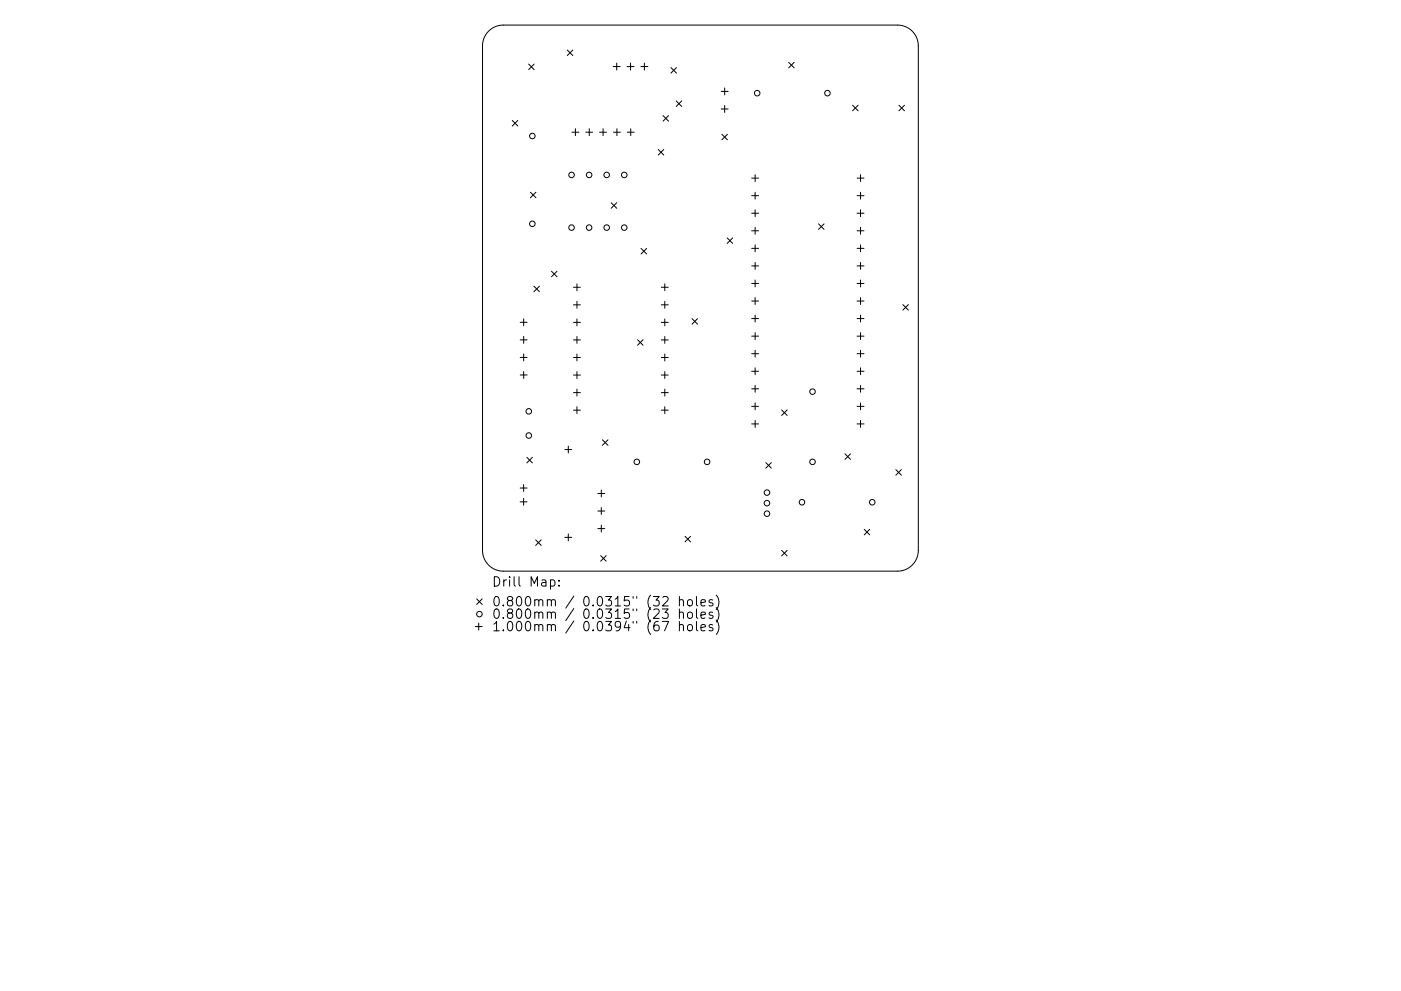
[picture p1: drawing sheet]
<svg xmlns="http://www.w3.org/2000/svg" width="297mm" height="210mm" viewBox="0 0 297 210" stroke-linecap="round" stroke-linejoin="round" font-family="sans-serif">
<defs><g id="words">
<g font-size="2.8">
<text x="104.2" y="124.5">Drill Map:</text>
<text x="104.2" y="128.7">0.800mm / 0.0315&quot; (32 holes)</text>
<text x="104.2" y="131.3">0.800mm / 0.0315&quot; (23 holes)</text>
<text x="104.2" y="133.9">1.000mm / 0.0394&quot; (67 holes)</text>
</g>
</g></defs>
<g fill="none" stroke="#000" stroke-width=".21">
<path d="M103.6 6.6a4.4 4.4 0 0 1 3.1-1.3h83.6a4.4 4.4 0 0 1 4.4 4.4v107.1a4.4 4.4 0 0 1-4.4 4.4h-83.6a4.4 4.4 0 0 1-4.4-4.4v-107.1a4.4 4.4 0 0 1 1.3-3.1zM112.1 13.6l1.2 1.2M113.3 13.6l-1.2 1.2M120.3 10.6l1.1 1.2M121.4 10.6l-1.1 1.2M130 14.1h1.5M130.8 13.4v1.5M133 14.1h1.4M133.7 13.4v1.5M135.9 14.1h1.5M136.6 13.4v1.5M142.3 14.3l1.1 1.2"/>
<path d="M143.4 14.3l-1.1 1.2M152.9 19.4h1.5M153.6 18.7v1.4M167.2 13.2l1.2 1.2M168.4 13.2l-1.2 1.2M108.6 25.6l1.2 1.1M109.8 25.6l-1.2 1.1M121.3 28h1.4M122 27.3v1.5M124.2 28h1.5M124.9 27.3v1.5M127.1 28h1.5"/>
<path d="M127.9 27.3v1.5M130.1 28h1.4M130.8 27.3v1.5M133 28h1.5M133.7 27.3v1.5M139.6 31.7l1.1 1.2M140.6 24.5l1.2 1.2M140.7 31.7l-1.1 1.2M141.8 24.5l-1.2 1.2M143.4 21.4l1.1 1.2M144.5 21.4l-1.1 1.2M152.9 23.1h1.5"/>
<path d="M153.1 28.5l1.1 1.2M153.6 22.4v1.5M154.2 28.5l-1.1 1.2M159.4 37.8h1.4M160.1 37.1v1.4M180.8 22.3l1.1 1.2M181.7 37.8h1.5M181.9 22.3l-1.1 1.2M182.5 37.1v1.4M190.6 22.3l1.2 1.2M191.8 22.3l-1.2 1.2M112.5 40.8l1.1 1.2"/>
<path d="M113.6 40.8l-1.1 1.2M116.9 57.5l1.2 1.2M118.1 57.5l-1.2 1.2M129.6 43l1.2 1.2M130.8 43l-1.2 1.2M135.9 52.7l1.2 1.2M137.1 52.7l-1.2 1.2M154.2 50.5l1.1 1.1M155.3 50.5l-1.1 1.1M159.4 41.5h1.4M159.4 45.2h1.4M159.4 49h1.4"/>
<path d="M159.4 52.7h1.4M159.4 56.4h1.4M160.1 40.8v1.4M160.1 44.5v1.5M160.1 48.2v1.5M160.1 52v1.4M160.1 55.7v1.4M160.1 59.4v1.5M173.5 47.5l1.2 1.2M174.7 47.5l-1.2 1.2M181.7 41.5h1.5M181.7 45.2h1.5"/>
<path d="M181.7 49h1.5M181.7 52.7h1.5M181.7 56.4h1.5M182.5 40.8v1.4M182.5 44.5v1.5M182.5 48.2v1.5M182.5 52v1.4M182.5 55.7v1.4M182.5 59.4v1.5M110.3 68.4h1.5M110.3 72.1h1.5M110.3 75.8h1.5"/>
<path d="M110.3 79.6h1.5M111 67.7v1.4M111 71.4v1.4M111 75.1v1.5M111 78.8v1.5M113.2 60.7l1.2 1.2M114.4 60.7l-1.2 1.2M121.6 68.4h1.5M121.6 75.8h1.5M121.6 79.6h1.5M121.6 60.9h1.5M121.6 64.7h1.5"/>
<path d="M121.6 72.1h1.5M122.3 60.2v1.5M122.3 63.9v1.5M122.3 67.7v1.4M122.3 71.4v1.5M122.3 75.1v1.5M122.3 78.8v1.5M135.2 72.1l1.1 1.1M136.3 72.1l-1.1 1.1M140.2 68.4h1.5M140.2 75.8h1.5M140.2 79.6h1.5"/>
<path d="M140.2 60.9h1.5M140.2 64.7h1.5M140.2 72.1h1.5M140.9 60.2v1.5M140.9 63.9v1.5M140.9 67.7v1.4M140.9 71.4v1.5M140.9 75.1v1.5M140.9 78.8v1.5M146.7 67.6l1.2 1.2M147.9 67.6l-1.2 1.2M159.4 60.1h1.4"/>
<path d="M159.4 63.9h1.4M159.4 67.6h1.4M159.4 71.3h1.4M159.4 75h1.4M159.4 78.8h1.4M160.1 63.1v1.5M160.1 66.9v1.4M160.1 70.6v1.4M160.1 74.3v1.5M160.1 78v1.5M181.7 60.1h1.5M181.7 63.9h1.5"/>
<path d="M181.7 67.6h1.5M181.7 71.3h1.5M181.7 75h1.5M181.7 78.8h1.5M182.5 63.1v1.5M182.5 66.9v1.4M182.5 70.6v1.4M182.5 74.3v1.5M182.5 78v1.5M191.4 64.6l1.2 1.2M192.6 64.6l-1.2 1.2M111.7 97l1.2 1.2"/>
<path d="M112.9 97l-1.2 1.2M119.8 95.4h1.4M120.5 94.7v1.4M121.6 83.3h1.5M121.6 87h1.5M122.3 82.6v1.4M122.3 86.3v1.5M127.7 93.3l1.2 1.2M128.9 93.3l-1.2 1.2M140.2 83.3h1.5M140.2 87h1.5M140.9 82.6v1.4"/>
<path d="M140.9 86.3v1.5M159.4 82.5h1.4M159.4 86.2h1.4M159.4 89.9h1.4M160.1 81.8v1.4M160.1 85.5v1.4M160.1 89.2v1.5M162.4 98.2l1.1 1.1M163.5 98.2l-1.1 1.1M165.7 87l1.2 1.1M166.9 87l-1.2 1.1M179.2 96.3l1.1 1.2"/>
<path d="M180.3 96.3l-1.1 1.2M181.7 82.5h1.5M181.7 86.2h1.5M181.7 89.9h1.5M182.5 81.8v1.4M182.5 85.5v1.4M182.5 89.2v1.5M189.9 99.6l1.2 1.2M191.1 99.6l-1.2 1.2M110.3 103.5h1.4M110.3 106.5h1.4M111 102.8v1.5"/>
<path d="M111 105.7v1.5M113.6 114.5l1.1 1.2M114.7 114.5l-1.1 1.2M119.8 114h1.4M120.5 113.3v1.4M126.8 104.7h1.4M126.8 108.4h1.4M126.8 112.1h1.4M127.4 117.9l1.1 1.2M127.5 104v1.4M127.5 107.7v1.5M127.5 111.4v1.5"/>
<path d="M128.5 117.9l-1.1 1.2M145.2 113.8l1.2 1.2M146.4 113.8l-1.2 1.2M165.7 116.8l1.2 1.1M166.9 116.8l-1.2 1.1M183.2 112.3l1.2 1.2M184.4 112.3l-1.2 1.2M100.8 132.9h1.4M101.1 127.1l1.1 1.1M101.5 132.2v1.5M102.2 127.1l-1.1 1.1M116.7 123.1l.6-.1 .4 .4v.6l-.2 .3h-.8"/>
<path d="M118.5 124.2v.2M118.5 123.1v.2M140.4 129.2h1.3l-.7 .8a.54 .54 0 0 1 .7 .3v.5l-.2 .3-.8 .1-.3-.2M140.4 131.8h1.4l-.9 2M140.5 126.7l.3-.1 .7 .1a.54 .54 0 0 1 .1 .7l-1.2 1.2h1.3M144 127.4l.3-.2 .5 .1 .1 1.3M144 130.1a.5 .5 0 0 1 .9 0v1.1M144 132.7a.5 .5 0 0 1 .9 .1v1M144 126.6v2M144 129.2v2M144 131.8v2M145.9 127.4l.2-.2a.54 .54 0 0 1 .7 .4v.6a.54 .54 0 0 1-.5 .4 .54 .54 0 0 1-.5-.4z"/>
<path d="M145.9 130.1a.54 .54 0 0 1 .5-.2 .54 .54 0 0 1 .4 .3v.6a.54 .54 0 0 1-.5 .4 .54 .54 0 0 1-.5-.4zM145.9 132.7a.54 .54 0 0 1 .5-.2 .54 .54 0 0 1 .4 .4v.6a.54 .54 0 0 1-.5 .4 .54 .54 0 0 1-.5-.4zM147.7 126.6v1.7l.3 .3M147.7 129.2v1.7l.3 .3M147.7 131.8v1.8l.3 .2M148.6 127.9l1-.2-.1-.4-.6-.1-.3 .3 .1 1h.8M148.6 130.5l1-.2-.1-.3-.6-.1-.3 .2 .1 1h.8M148.6 133.2l1-.2-.1-.4-.6-.1-.3 .3 .1 .9h.8M151.1 127.3l-.5-.1-.3 .3 .1 .3 .7 .2v.5h-.8M151.1 130l-.5-.1-.3 .2 .1 .3 .7 .2v.5h-.8M151.1 132.6l-.5-.1-.3 .3 .1 .3 .7 .2v.4h-.8M151.9 126.3a2.29 2.29 0 0 1 0 3"/>
<path d="M151.9 128.9a2.29 2.29 0 0 1 0 3.1M151.9 131.6a2.29 2.29 0 0 1 0 3"/>
<circle cx="160.5" cy="19.8" r=".59"/>
<circle cx="175.4" cy="19.8" r=".59"/>
<circle cx="112.9" cy="28.9" r=".59"/>
<circle cx="121.2" cy="37.1" r=".59"/>
<circle cx="124.9" cy="37.1" r=".59"/>
<circle cx="128.6" cy="37.1" r=".59"/>
<circle cx="132.4" cy="37.1" r=".59"/>
<circle cx="112.9" cy="47.5" r=".59"/>
<circle cx="121.2" cy="48.3" r=".59"/>
<circle cx="124.9" cy="48.3" r=".59"/>
<circle cx="128.6" cy="48.3" r=".59"/>
<circle cx="132.4" cy="48.3" r=".59"/>
<circle cx="112.1" cy="87.3" r=".59"/>
<circle cx="112.1" cy="92.4" r=".59"/>
<circle cx="135" cy="98" r=".59"/>
<circle cx="149.9" cy="98" r=".59"/>
<circle cx="172.3" cy="83.1" r=".59"/>
<circle cx="172.3" cy="98" r=".59"/>
<circle cx="162.6" cy="109" r=".59"/>
<circle cx="162.6" cy="104.5" r=".59"/>
<circle cx="162.6" cy="106.7" r=".59"/>
<circle cx="170" cy="106.6" r=".59"/>
<circle cx="184.9" cy="106.6" r=".59"/>
<circle cx="101.6" cy="130.3" r=".59"/>
</g>
<use href="#words"/>
</svg>
